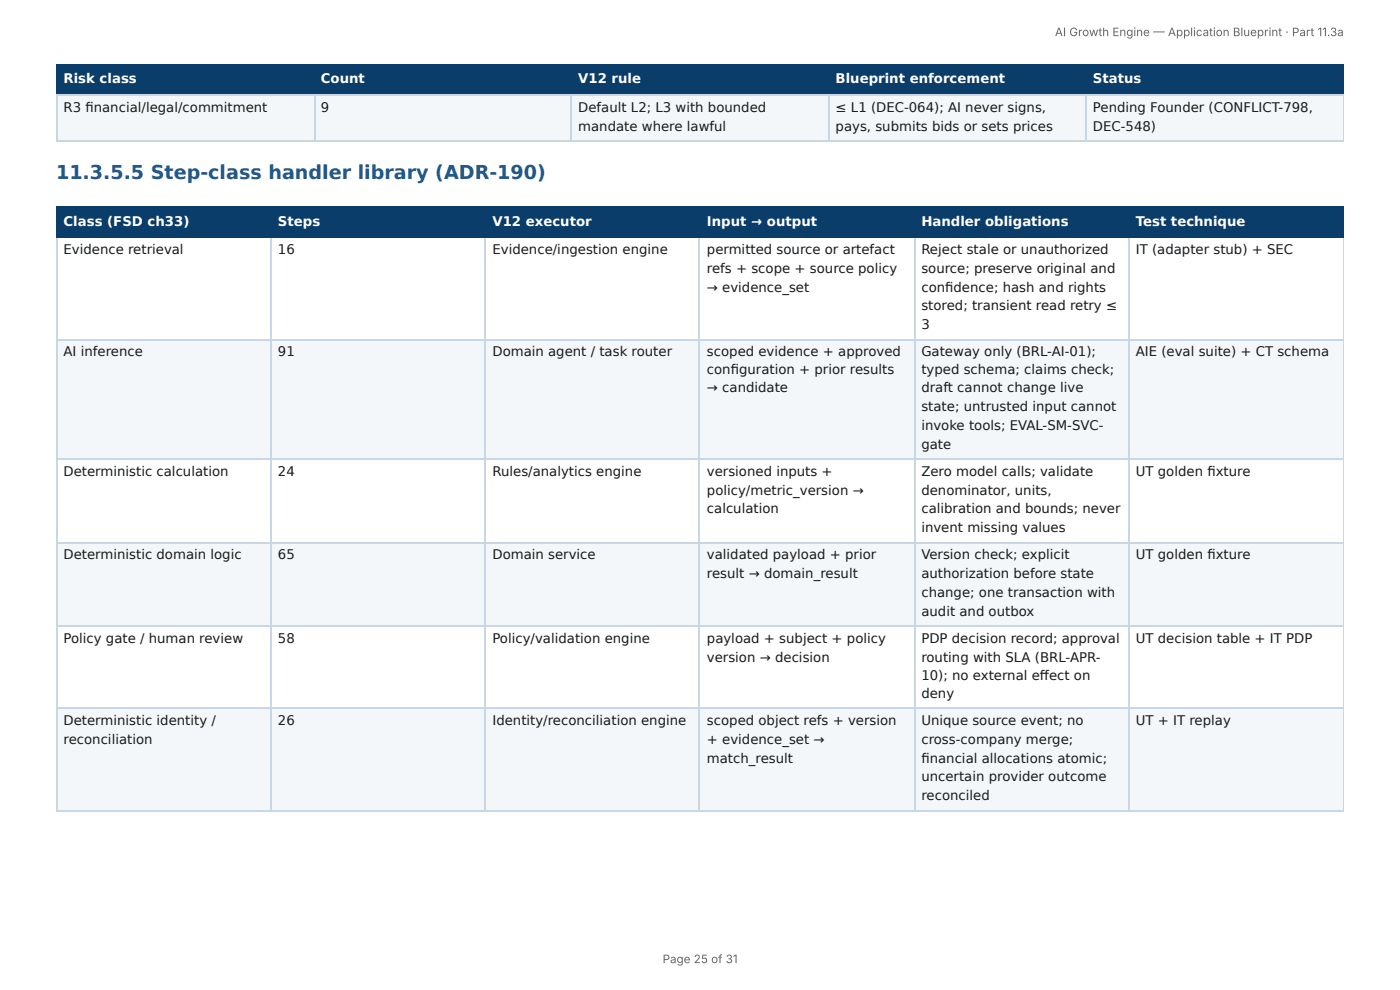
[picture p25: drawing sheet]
<svg xmlns="http://www.w3.org/2000/svg" width="297mm" height="210mm" viewBox="0 0 297 210" stroke-linecap="round" stroke-linejoin="round" font-family="sans-serif">
<defs><g id="words">
<text font-size="4.1" fill="#1f5a8c" x="11.9" y="38.1">11.3.5.5 Step-class handler library (ADR-190)</text>
<g font-size="2.8" fill="#fff">
<text x="13.5" y="17.7">Risk class</text>
<text x="68.2" y="17.7">Count</text>
<text x="122.8" y="17.7">V12 rule</text>
<text x="177.5" y="17.7">Blueprint enforcement</text>
<text x="232.1" y="17.7">Status</text>
<text x="13.5" y="47.9">Class (FSD ch33)</text>
<text x="59" y="47.9">Steps</text>
<text x="104.6" y="47.9">V12 executor</text>
<text x="150.1" y="47.9">Input → output</text>
<text x="195.7" y="47.9">Handler obligations</text>
<text x="241.2" y="47.9">Test technique</text>
</g>
<g font-size="2.8" fill="#1a1a1a">
<text x="13.5" y="23.8">R3 fi nancial/legal/commitment</text>
<text x="68.2" y="23.8">9</text>
<text x="122.8" y="23.8">Default L2; L3 with bounded</text>
<text x="177.5" y="23.8">≤ L1 (DEC-064); AI never signs,</text>
<text x="232.1" y="23.8">Pending Founder (CONFLICT-798,</text>
<text x="122.8" y="27.8">mandate where lawful</text>
<text x="177.5" y="27.8">pays, submits bids or sets prices</text>
<text x="232.1" y="27.8">DEC-548)</text>
<text x="13.5" y="54">Evidence retrieval</text>
<text x="59" y="54">16</text>
<text x="104.6" y="54">Evidence/ingestion engine</text>
<text x="150.1" y="54">permitted source or artefact</text>
<text x="195.7" y="54">Reject stale or unauthorized</text>
<text x="241.2" y="54">IT (adapter stub) + SEC</text>
<text x="150.1" y="57.9">refs + scope + source policy</text>
<text x="195.7" y="57.9">source; preserve original and</text>
<text x="150.1" y="61.9">→ evidence_set</text>
<text x="195.7" y="61.9">confi dence; hash and rights</text>
<text x="195.7" y="65.9">stored; transient read retry ≤</text>
<text x="195.7" y="69.9">3</text>
<text x="13.5" y="75.7">AI inference</text>
<text x="59" y="75.7">91</text>
<text x="104.6" y="75.7">Domain agent / task router</text>
<text x="150.1" y="75.7">scoped evidence + approved</text>
<text x="195.7" y="75.7">Gateway only (BRL-AI-01);</text>
<text x="241.2" y="75.7">AIE (eval suite) + CT schema</text>
<text x="150.1" y="79.4">confi guration + prior results</text>
<text x="150.1" y="83.3">→ candidate</text>
<text x="195.7" y="79.4">typed schema; claims check;</text>
<text x="195.7" y="83.3">draft cannot change live</text>
<text x="195.7" y="87.3">state; untrusted input cannot</text>
<text x="195.7" y="91.3">invoke tools; EVAL-SM-SVC-</text>
<text x="195.7" y="95.3">gate</text>
<text x="13.5" y="101.1">Deterministic calculation</text>
<text x="59" y="101.1">24</text>
<text x="104.6" y="101.1">Rules/analytics engine</text>
<text x="150.1" y="101.1">versioned inputs +</text>
<text x="195.7" y="101.1">Zero model calls; validate</text>
<text x="241.2" y="101.1">UT golden fi xture</text>
<text x="150.1" y="105">policy/metric_version →</text>
<text x="195.7" y="105">denominator, units,</text>
<text x="150.1" y="109">calculation</text>
<text x="195.7" y="109">calibration and bounds; never</text>
<text x="195.7" y="113">invent missing values</text>
<text x="13.5" y="118.8">Deterministic domain logic</text>
<text x="59" y="118.8">65</text>
<text x="104.6" y="118.8">Domain service</text>
<text x="150.1" y="118.8">validated payload + prior</text>
<text x="195.7" y="118.8">Version check; explicit</text>
<text x="241.2" y="118.8">UT golden fi xture</text>
<text x="150.1" y="122.8">result → domain_result</text>
<text x="195.7" y="122.8">authorization before state</text>
<text x="195.7" y="126.7">change; one transaction with</text>
<text x="195.7" y="130.7">audit and outbox</text>
<text x="13.5" y="136.5">Policy gate / human review</text>
<text x="59" y="136.5">58</text>
<text x="104.6" y="136.5">Policy/validation engine</text>
<text x="150.1" y="136.5">payload + subject + policy</text>
<text x="195.7" y="136.5">PDP decision record; approval</text>
<text x="241.2" y="136.5">UT decision table + IT PDP</text>
<text x="150.1" y="140.5">version → decision</text>
<text x="195.7" y="140.5">routing with SLA (BRL-APR-</text>
<text x="195.7" y="144.5">10); no external eff ect on</text>
<text x="195.7" y="148.2">deny</text>
<text x="13.5" y="154">Deterministic identity /</text>
<text x="59" y="154">26</text>
<text x="104.6" y="154">Identity/reconciliation engine</text>
<text x="150.1" y="154">scoped object refs + version</text>
<text x="195.7" y="154">Unique source event; no</text>
<text x="241.2" y="154">UT + IT replay</text>
<text x="13.5" y="158">reconciliation</text>
<text x="150.1" y="158">+ evidence_set →</text>
<text x="150.1" y="161.9">match_result</text>
<text x="195.7" y="158">cross-company merge;</text>
<text x="195.7" y="161.9">fi nancial allocations atomic;</text>
<text x="195.7" y="165.9">uncertain provider outcome</text>
<text x="195.7" y="169.9">reconciled</text>
</g>
<g font-size="2.5" fill="#666">
<text x="224.1" y="7.7">AI Growth Engine — Application Blueprint · Part 11.3a</text>
<text x="140.7" y="204.5">Page 25 of 31</text>
</g>
</g></defs>
<g fill="#0b3d6b">
<path d="M12.2 14h54.5v6.1h-54.5z"/>
<path d="M66.7 14h54.7v6.1h-54.7z"/>
<path d="M121.4 14h54.5v6.1h-54.5z"/>
<path d="M175.9 14h54.8v6.1h-54.8z"/>
<path d="M230.7 14h54.7v6.1h-54.7z"/>
</g>
<g fill="#f4f7fa">
<path d="M12.2 20.1h54.5v9.8h-54.5z"/>
<path d="M66.7 20.1h54.7v9.8h-54.7z"/>
<path d="M121.4 20.1h54.5v9.8h-54.5z"/>
<path d="M175.9 20.1h54.8v9.8h-54.8z"/>
<path d="M230.7 20.1h54.7v9.8h-54.7z"/>
</g>
<path d="M11.9 13.9h273.5M12 13.8v6.6M66.8 13.8v6.6M121.3 13.8v6.6M176.1 13.8v6.6M230.6 13.8v6.6M11.9 20.2h273.5" fill="none" stroke="#0b3d6b" stroke-width=".26"/>
<path d="M285.3 13.8v6.6" fill="none" stroke="#0b3d6b" stroke-width=".21"/>
<path d="M11.9 20.2h273.5M11.9 30h273.5M12 20.4v9.8M66.8 20.4v9.8M121.3 20.4v9.8M176.1 20.4v9.8M230.6 20.4v9.8" fill="none" stroke="#c9d6e3" stroke-width=".26"/>
<path d="M285.3 20.4v9.8" fill="none" stroke="#c9d6e3" stroke-width=".21"/>
<g fill="#0b3d6b">
<path d="M12.2 43.9h45.5v6.4h-45.5z"/>
<path d="M57.7 43.9h45.5v6.4h-45.5z"/>
<path d="M103.2 43.9h45.5v6.4h-45.5z"/>
<path d="M148.7 43.9h45.5v6.4h-45.5z"/>
<path d="M194.2 43.9h45.5v6.4h-45.5z"/>
<path d="M239.7 43.9h45.7v6.4h-45.7z"/>
</g>
<g fill="#f4f7fa">
<path d="M12.2 72h45.5v25.6h-45.5z"/>
<path d="M57.7 72h45.5v25.6h-45.5z"/>
<path d="M103.2 72h45.5v25.6h-45.5z"/>
<path d="M148.7 72h45.5v25.6h-45.5z"/>
<path d="M194.2 72h45.5v25.6h-45.5z"/>
<path d="M239.7 72h45.7v25.6h-45.7z"/>
<path d="M12.2 115.1h45.5v17.7h-45.5z"/>
<path d="M57.7 115.1h45.5v17.7h-45.5z"/>
<path d="M103.2 115.1h45.5v17.7h-45.5z"/>
<path d="M148.7 115.1h45.5v17.7h-45.5z"/>
<path d="M194.2 115.1h45.5v17.7h-45.5z"/>
<path d="M239.7 115.1h45.7v17.7h-45.7z"/>
<path d="M12.2 150.5h45.5v21.7h-45.5z"/>
<path d="M57.7 150.5h45.5v21.7h-45.5z"/>
<path d="M103.2 150.5h45.5v21.7h-45.5z"/>
<path d="M148.7 150.5h45.5v21.7h-45.5z"/>
<path d="M194.2 150.5h45.5v21.7h-45.5z"/>
<path d="M239.7 150.5h45.7v21.7h-45.7z"/>
</g>
<path d="M11.9 44.1h273.5M11.9 50.4h273.5M12 43.9v6.6M57.5 43.9v6.6M103.1 43.9v6.6M148.6 43.9v6.6M194.3 43.9v6.6M239.8 43.9v6.6" fill="none" stroke="#0b3d6b" stroke-width=".26"/>
<path d="M285.3 43.9v6.6" fill="none" stroke="#0b3d6b" stroke-width=".21"/>
<path d="M12 50.5v121.7M57.5 50.5v121.7M103.1 50.5v121.7M148.6 50.5v121.7M194.3 50.5v121.7M239.8 50.5v121.7M11.9 72.1h273.5M11.9 97.5h273.5M11.9 115.2h273.5M11.9 133h273.5M11.9 150.4h273.5M11.9 172.1h273.5" fill="none" stroke="#c9d6e3" stroke-width=".26"/>
<path d="M285.3 50.5v121.7" fill="none" stroke="#c9d6e3" stroke-width=".21"/>
<use href="#words"/>
</svg>
